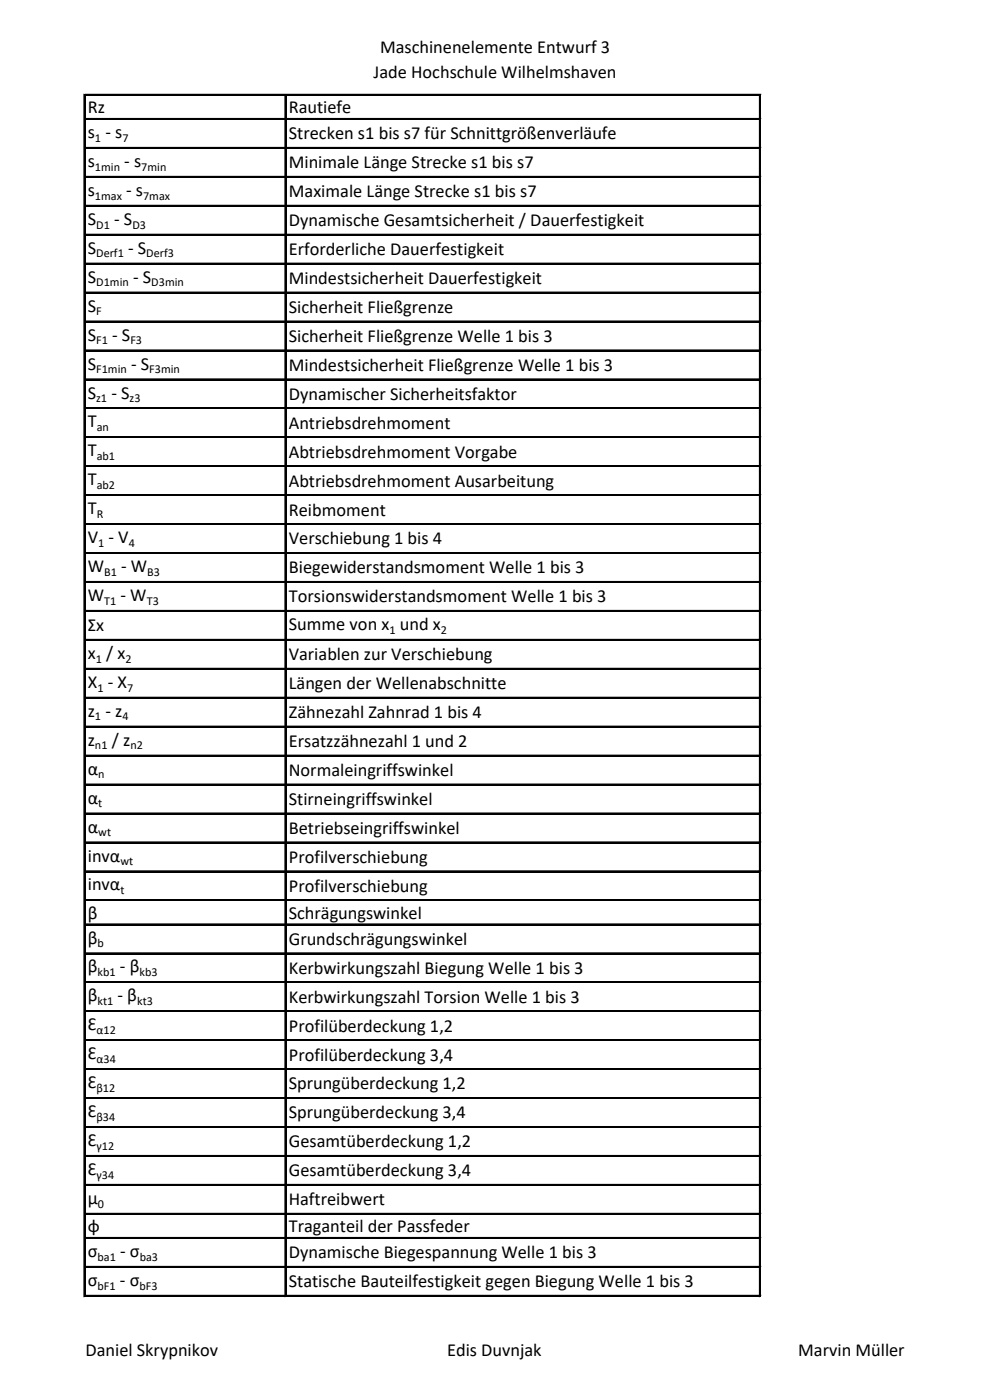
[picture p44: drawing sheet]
<svg xmlns="http://www.w3.org/2000/svg" width="210mm" height="297mm" viewBox="0 0 210 297" stroke-linecap="round" stroke-linejoin="round" font-family="sans-serif">
<defs><g id="words">
<g font-size="3.9">
<text x="80.6" y="11.3">Maschinenelemente Entwurf 3</text>
<text x="79.3" y="16.5">Jade Hochschule Wilhelmshaven</text>
<text x="18.6" y="24">Rz</text>
<text x="18.6" y="29.3">s - s</text>
<text x="61.3" y="24">Rautiefe</text>
<text x="61.3" y="29.6">Strecken s1 bis s7 für Schnittgrößenverläufe</text>
<text x="18.6" y="35.4">s</text>
<text x="26.4" y="35.4">- s</text>
<text x="61.3" y="35.7">Minimale Länge Strecke s1 bis s7</text>
<text x="18.6" y="41.6">s</text>
<text x="26.8" y="41.6">- s</text>
<text x="61.3" y="41.8">Maximale Länge Strecke s1 bis s7</text>
<text x="18.6" y="47.7">S</text>
<text x="24.2" y="47.7">- S</text>
<text x="61.3" y="48">Dynamische Gesamtsicherheit / Dauerfestigkeit</text>
<text x="18.6" y="53.9">S</text>
<text x="27.2" y="53.9">- S</text>
<text x="18.6" y="60">S</text>
<text x="28.2" y="60">- S</text>
<text x="61.3" y="54.1">Erforderliche Dauerfestigkeit</text>
<text x="61.3" y="60.2">Mindestsicherheit Dauerfestigkeit</text>
<text x="18.6" y="66.1">S</text>
<text x="61.3" y="66.4">Sicherheit Fließgrenze</text>
<text x="18.6" y="72.3">S</text>
<text x="23.8" y="72.3">- S</text>
<text x="61.3" y="72.5">Sicherheit Fließgrenze Welle 1 bis 3</text>
<text x="18.6" y="78.4">S</text>
<text x="27.8" y="78.4">- S</text>
<text x="61.3" y="78.7">Mindestsicherheit Fließgrenze Welle 1 bis 3</text>
<text x="18.6" y="84.5">S</text>
<text x="23.6" y="84.5">- S</text>
<text x="61.3" y="84.8">Dynamischer Sicherheitsfaktor</text>
<text x="18.6" y="90.7">T</text>
<text x="61.3" y="90.9">Antriebsdrehmoment</text>
<text x="18.6" y="96.8">T</text>
<text x="61.3" y="97.1">Abtriebsdrehmoment Vorgabe</text>
<text x="18.6" y="103">T</text>
<text x="61.3" y="103.2">Abtriebsdrehmoment Ausarbeitung</text>
<text x="18.6" y="109.1">T</text>
<text x="61.3" y="109.4">Reibmoment</text>
<text x="18.6" y="115.2">V - V</text>
<text x="61.3" y="115.5">Verschiebung 1 bis 4</text>
<text x="18.6" y="121.4">W</text>
<text x="25.7" y="121.4">- W</text>
<text x="61.3" y="121.6">Biegewiderstandsmoment Welle 1 bis 3</text>
<text x="18.6" y="127.5">W</text>
<text x="25.6" y="127.5">- W</text>
<text x="61.3" y="127.8">Torsionswiderstandsmoment Welle 1 bis 3</text>
<text x="18.6" y="133.9">Σx</text>
<text x="61.3" y="133.7">Summe von x und x</text>
<text x="18.6" y="139.8">x / x</text>
<text x="61.3" y="140.1">Variablen zur Verschiebung</text>
<text x="18.6" y="145.9">X - X</text>
<text x="61.3" y="146.2">Längen der Wellenabschnitte</text>
<text x="18.6" y="152.1">z - z</text>
<text x="61.3" y="152.3">Zähnezahl Zahnrad 1 bis 4</text>
<text x="18.6" y="158.2">z</text>
<text x="23.7" y="158.2">/ z</text>
<text x="61.3" y="158.5">Ersatzzähnezahl 1 und 2</text>
<text x="18.6" y="164.4">α</text>
<text x="61.3" y="164.6">Normaleingriffswinkel</text>
<text x="18.6" y="170.5">α</text>
<text x="61.3" y="170.8">Stirneingriffswinkel</text>
<text x="18.6" y="176.6">α</text>
<text x="61.3" y="176.9">Betriebseingriffswinkel</text>
<text x="18.6" y="182.8">invα</text>
<text x="61.3" y="183">Profilverschiebung</text>
<text x="18.6" y="188.9">invα</text>
<text x="61.3" y="189.2">Profilverschiebung</text>
<text x="18.6" y="194.9">β</text>
<text x="61.3" y="194.9">Schrägungswinkel</text>
<text x="18.6" y="200.2">β</text>
<text x="61.3" y="200.4">Grundschrägungswinkel</text>
<text x="18.6" y="206.3">β</text>
<text x="25.4" y="206.3">- β</text>
<text x="61.3" y="206.6">Kerbwirkungszahl Biegung Welle 1 bis 3</text>
<text x="18.6" y="212.5">β</text>
<text x="24.9" y="212.5">- β</text>
<text x="61.3" y="212.7">Kerbwirkungszahl Torsion Welle 1 bis 3</text>
<text x="18.6" y="218.6">Ɛ</text>
<text x="61.3" y="218.9">Profilüberdeckung 1,2</text>
<text x="18.6" y="224.7">Ɛ</text>
<text x="61.3" y="225">Profilüberdeckung 3,4</text>
<text x="18.6" y="230.9">Ɛ</text>
<text x="61.3" y="231.1">Sprungüberdeckung 1,2</text>
<text x="18.6" y="237">Ɛ</text>
<text x="61.3" y="237.3">Sprungüberdeckung 3,4</text>
<text x="18.6" y="243.2">Ɛ</text>
<text x="61.3" y="243.4">Gesamtüberdeckung 1,2</text>
<text x="18.6" y="249.3">Ɛ</text>
<text x="61.3" y="249.5">Gesamtüberdeckung 3,4</text>
<text x="18.6" y="255.4">µ</text>
<text x="61.3" y="255.7">Haftreibwert</text>
<text x="18.6" y="261.4">φ</text>
<text x="61.3" y="261.4">Traganteil der Passfeder</text>
<text x="18.6" y="266.7">σ</text>
<text x="25.5" y="266.7">- σ</text>
<text x="61.3" y="266.9">Dynamische Biegespannung Welle 1 bis 3</text>
<text x="18.6" y="272.8">σ</text>
<text x="25.4" y="272.8">- σ</text>
<text x="61.3" y="273.1">Statische Bauteilfestigkeit gegen Biegung Welle 1 bis 3</text>
<text x="18.1" y="287.7">Daniel Skrypnikov</text>
<text x="94.8" y="287.7">Edis Duvnjak</text>
<text x="169.3" y="287.7">Marvin Müller</text>
</g>
<g font-size="2.6">
<text x="20.2" y="30.1">1</text>
<text x="26" y="30.1">7</text>
<text x="20.2" y="36.2">1min</text>
<text x="30" y="36.2">7min</text>
<text x="20.2" y="42.3">1max</text>
<text x="30.4" y="42.3">7max</text>
<text x="20.4" y="48.5">D1</text>
<text x="28.1" y="48.5">D3</text>
<text x="20.4" y="54.6">Derf1</text>
<text x="31" y="54.6">Derf3</text>
<text x="20.4" y="60.8">D1min</text>
<text x="32.1" y="60.8">D3min</text>
<text x="20.4" y="66.9">F</text>
<text x="20.4" y="73">F1</text>
<text x="27.7" y="73">F3</text>
<text x="20.4" y="79.2">F1min</text>
<text x="31.7" y="79.2">F3min</text>
<text x="20.4" y="85.3">z1</text>
<text x="27.5" y="85.3">z3</text>
<text x="20.5" y="91.4">an</text>
<text x="20.5" y="97.6">ab1</text>
<text x="20.5" y="103.7">ab2</text>
<text x="20.5" y="109.9">R</text>
<text x="20.8" y="116">1</text>
<text x="27.3" y="116">4</text>
<text x="22.1" y="122.1">B1</text>
<text x="31.3" y="122.1">B3</text>
<text x="22.1" y="128.3">T1</text>
<text x="31.1" y="128.3">T3</text>
<text x="82.7" y="134.4">1</text>
<text x="93.5" y="134.4">2</text>
<text x="20.3" y="140.6">1</text>
<text x="26.6" y="140.6">2</text>
<text x="20.7" y="146.7">1</text>
<text x="27" y="146.7">7</text>
<text x="20.2" y="152.8">1</text>
<text x="26" y="152.8">4</text>
<text x="20.2" y="159">n1</text>
<text x="27.7" y="159">n2</text>
<text x="20.8" y="165.1">n</text>
<text x="20.8" y="171.3">t</text>
<text x="20.8" y="177.4">wt</text>
<text x="25.5" y="183.5">wt</text>
<text x="25.5" y="189.7">t</text>
<text x="20.7" y="200.9">b</text>
<text x="20.7" y="207.1">kb1</text>
<text x="29.6" y="207.1">kb3</text>
<text x="20.7" y="213.2">kt1</text>
<text x="29.1" y="213.2">kt3</text>
<text x="20.5" y="219.4">α12</text>
<text x="20.5" y="225.5">α34</text>
<text x="20.5" y="231.6">β12</text>
<text x="20.5" y="237.8">β34</text>
<text x="20.5" y="243.9">γ12</text>
<text x="20.5" y="250.1">γ34</text>
<text x="20.8" y="256.2">0</text>
<text x="20.7" y="267.5">ba1</text>
<text x="29.6" y="267.5">ba3</text>
<text x="20.7" y="273.6">bF1</text>
<text x="29.6" y="273.6">bF3</text>
</g>
</g></defs>
<g fill="none" stroke="#000" stroke-width=".21">
<path d="M17.8 20v255.1M18.1 20h143.3M18.1 25.1h143.3M18.1 31.3h143.3M18.1 37.4h143.3M60.4 20.3v254.8M161.1 20.3v254.8M18.1 43.5h143.3M18.1 49.7h143.3M18.1 55.8h143.3M18.1 62h143.3M18.1 68.1h143.3"/>
<path d="M18.1 74.2h143.3M18.1 80.4h143.3M18.1 86.5h143.3M18.1 92.7h143.3M18.1 98.8h143.3M18.1 104.9h143.3M18.1 111.1h143.3M18.1 117.2h143.3M18.1 123.4h143.3M18.1 129.5h143.3M18.1 135.6h143.3M18.1 141.8h143.3"/>
<path d="M18.1 147.9h143.3M18.1 154h143.3M18.1 160.2h143.3M18.1 166.3h143.3M18.1 172.5h143.3M18.1 178.6h143.3M18.1 184.7h143.3M18.1 190.9h143.3M18.1 196h143.3M18.1 202.1h143.3M18.1 208.3h143.3M18.1 214.4h143.3"/>
<path d="M18.1 220.6h143.3M18.1 226.7h143.3M18.1 232.8h143.3M18.1 239h143.3M18.1 245.1h143.3M18.1 251.3h143.3M18.1 257.4h143.3M18.1 262.5h143.3M18.1 268.7h143.3M18.1 274.8h143.3"/>
</g>
<g fill="none" stroke="#000" stroke-width=".34">
<path d="M17.9 20v255.1M18.1 20.2h143.3M18.1 25.3h143.3M18.1 31.4h143.3M18.1 37.6h143.3M60.6 20.3v254.8M161.2 20.3v254.8M18.1 43.7h143.3M18.1 49.8h143.3M18.1 56h143.3M18.1 62.1h143.3M18.1 68.2h143.3"/>
<path d="M18.1 74.4h143.3M18.1 80.5h143.3M18.1 86.7h143.3M18.1 92.8h143.3M18.1 99h143.3M18.1 105.1h143.3M18.1 111.2h143.3M18.1 117.4h143.3M18.1 123.5h143.3M18.1 129.6h143.3M18.1 135.8h143.3M18.1 141.9h143.3"/>
<path d="M18.1 148.1h143.3M18.1 154.2h143.3M18.1 160.3h143.3M18.1 166.5h143.3M18.1 172.6h143.3M18.1 178.8h143.3M18.1 184.9h143.3M18.1 191h143.3M18.1 196.2h143.3M18.1 202.3h143.3M18.1 208.4h143.3M18.1 214.6h143.3"/>
<path d="M18.1 220.7h143.3M18.1 226.9h143.3M18.1 233h143.3M18.1 239.1h143.3M18.1 245.3h143.3M18.1 251.4h143.3M18.1 257.5h143.3M18.1 262.7h143.3M18.1 268.8h143.3M18.1 274.9h143.3"/>
</g>
<use href="#words"/>
</svg>
